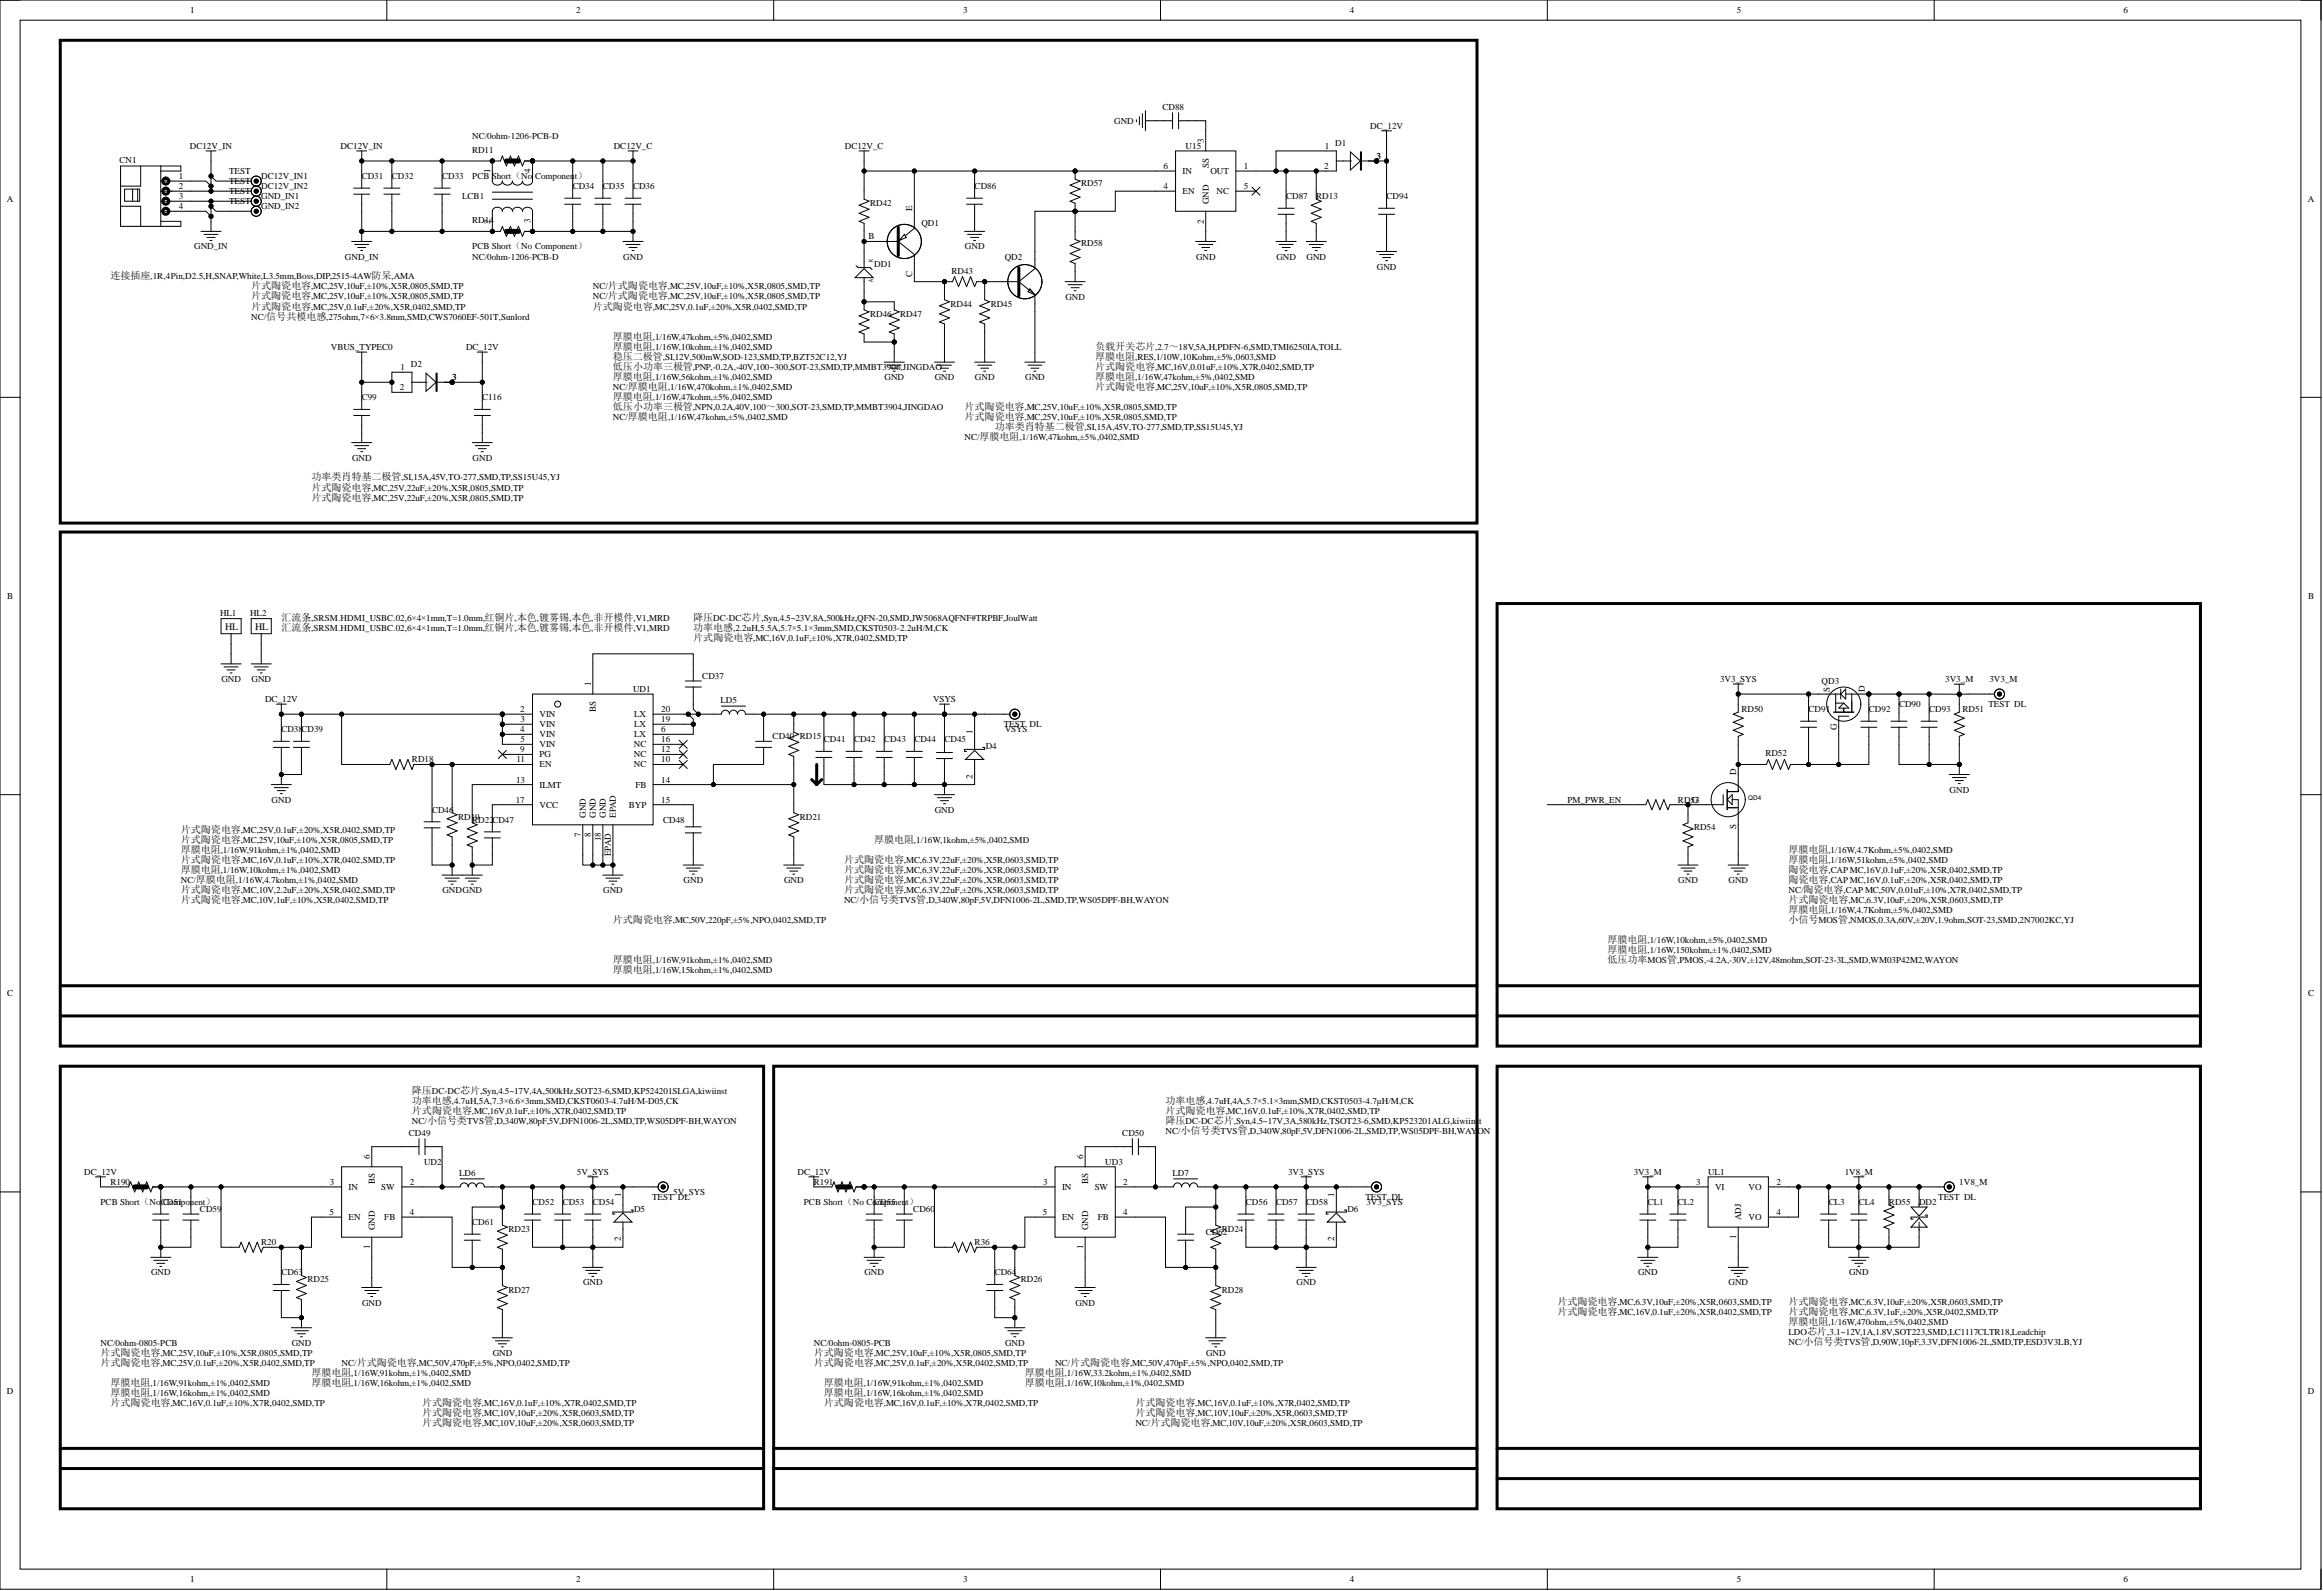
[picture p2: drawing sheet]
<svg xmlns="http://www.w3.org/2000/svg" width="586mm" height="401mm" viewBox="0 0 586 401" stroke-linecap="round" stroke-linejoin="round" font-family="sans-serif">
<defs><g id="words">
<g font-size="2.5">
<text x="27.9" y="70.5">连接插座,1R,4Pin,D2.5,H,SNAP,White,L3.5mm,Boss,DIP,2515-4AW防呆,AMA</text>
<text x="63.4" y="73">片式陶瓷电容,MC,25V,10uF,±10%,X5R,0805,SMD,TP</text>
<text x="63.4" y="75.6">片式陶瓷电容,MC,25V,10uF,±10%,X5R,0805,SMD,TP</text>
<text x="63.4" y="78.1">片式陶瓷电容,MC,25V,0.1uF,±20%,X5R,0402,SMD,TP</text>
<text x="149.6" y="78.1">片式陶瓷电容,MC,25V,0.1uF,±20%,X5R,0402,SMD,TP</text>
<text x="154.7" y="85.7">厚膜电阻,1/16W,47kohm,±5%,0402,SMD</text>
<text x="154.7" y="88.3">厚膜电阻,1/16W,10kohm,±1%,0402,SMD</text>
<text x="276.4" y="88.3">负载开关芯片,2.7～18V,5A,H,PDFN-6,SMD,TMI6250IA,TOLL</text>
<text x="154.7" y="93.3">低压小功率三极管,PNP,-0.2A,-40V,100~300,SOT-23,SMD,TP,MMBT3906,JINGDAO</text>
<text x="154.7" y="95.9">厚膜电阻,1/16W,56kohm,±1%,0402,SMD</text>
<text x="154.7" y="90.8">稳压二极管,SI,12V,500mW,SOD-123,SMD,TP,BZT52C12,YJ</text>
<text x="276.4" y="95.9">厚膜电阻,1/16W,47kohm,±5%,0402,SMD</text>
<text x="276.4" y="93.3">片式陶瓷电容,MC,16V,0.01uF,±10%,X7R,0402,SMD,TP</text>
<text x="276.4" y="90.8">厚膜电阻,RES,1/10W,10Kohm,±5%,0603,SMD</text>
<text x="154.7" y="100.9">厚膜电阻,1/16W,47kohm,±5%,0402,SMD</text>
<text x="276.4" y="98.4">片式陶瓷电容,MC,25V,10uF,±10%,X5R,0805,SMD,TP</text>
<text x="154.7" y="103.5">低压小功率三极管,NPN,0.2A,40V,100～300,SOT-23,SMD,TP,MMBT3904,JINGDAO</text>
<text x="243.5" y="103.5">片式陶瓷电容,MC,25V,10uF,±10%,X5R,0805,SMD,TP</text>
<text x="243.5" y="106">片式陶瓷电容,MC,25V,10uF,±10%,X5R,0805,SMD,TP</text>
<text x="251.1" y="108.6">功率类肖特基二极管,SI,15A,45V,TO-277,SMD,TP,SS15U45,YJ</text>
<text x="78.6" y="121.2">功率类肖特基二极管,SI,15A,45V,TO-277,SMD,TP,SS15U45,YJ</text>
<text x="78.6" y="123.8">片式陶瓷电容,MC,25V,22uF,±20%,X5R,0805,SMD,TP</text>
<text x="78.6" y="126.3">片式陶瓷电容,MC,25V,22uF,±20%,X5R,0805,SMD,TP</text>
<text x="56.8" y="158.8">HL</text>
<text x="64.4" y="158.8">HL</text>
<text x="71" y="159.3">汇流条,SRSM.HDMI_USBC.02,6×4×1mm,T=1.0mm,红铜片,本色,镀雾锡,本色,非开模件,V1,MRD</text>
<text x="71" y="156.8">汇流条,SRSM.HDMI_USBC.02,6×4×1mm,T=1.0mm,红铜片,本色,镀雾锡,本色,非开模件,V1,MRD</text>
<text x="175" y="161.9">片式陶瓷电容,MC,16V,0.1uF,±10%,X7R,0402,SMD,TP</text>
<text x="175" y="156.8">降压DC-DC芯片,Syn,4.5~23V,8A,500kHz,QFN-20,SMD,JW5068AQFNF#TRPBF,JoulWatt</text>
<text x="175" y="159.3">功率电感,2.2uH,5.5A,5.7×5.1×3mm,SMD,CKST0503-2.2uH/M,CK</text>
<text x="45.6" y="215.2">厚膜电阻,1/16W,91kohm,±1%,0402,SMD</text>
<text x="45.6" y="212.6">片式陶瓷电容,MC,25V,10uF,±10%,X5R,0805,SMD,TP</text>
<text x="45.6" y="210.1">片式陶瓷电容,MC,25V,0.1uF,±20%,X5R,0402,SMD,TP</text>
<text x="220.6" y="212.6">厚膜电阻,1/16W,1kohm,±5%,0402,SMD</text>
<text x="451.4" y="215.2">厚膜电阻,1/16W,4.7Kohm,±5%,0402,SMD</text>
<text x="45.6" y="220.2">厚膜电阻,1/16W,10kohm,±1%,0402,SMD</text>
<text x="45.6" y="217.7">片式陶瓷电容,MC,16V,0.1uF,±10%,X7R,0402,SMD,TP</text>
<text x="213" y="220.2">片式陶瓷电容,MC,6.3V,22uF,±20%,X5R,0603,SMD,TP</text>
<text x="213" y="217.7">片式陶瓷电容,MC,6.3V,22uF,±20%,X5R,0603,SMD,TP</text>
<text x="451.4" y="217.7">厚膜电阻,1/16W,51kohm,±5%,0402,SMD</text>
<text x="451.4" y="220.2">陶瓷电容,CAP MC,16V,0.1uF,±20%,X5R,0402,SMD,TP</text>
<text x="45.6" y="227.8">片式陶瓷电容,MC,10V,1uF,±10%,X5R,0402,SMD,TP</text>
<text x="45.6" y="225.3">片式陶瓷电容,MC,10V,2.2uF,±20%,X5R,0402,SMD,TP</text>
<text x="213" y="222.8">片式陶瓷电容,MC,6.3V,22uF,±20%,X5R,0603,SMD,TP</text>
<text x="213" y="225.3">片式陶瓷电容,MC,6.3V,22uF,±20%,X5R,0603,SMD,TP</text>
<text x="451.4" y="222.8">陶瓷电容,CAP MC,16V,0.1uF,±20%,X5R,0402,SMD,TP</text>
<text x="451.4" y="227.8">片式陶瓷电容,MC,6.3V,10uF,±20%,X5R,0603,SMD,TP</text>
<text x="154.7" y="232.9">片式陶瓷电容,MC,50V,220pF,±5%,NPO,0402,SMD,TP</text>
<text x="451.4" y="233">小信号MOS管,NMOS,0.3A,60V,±20V,1.9ohm,SOT-23,SMD,2N7002KC,YJ</text>
<text x="451.4" y="230.4">厚膜电阻,1/16W,4.7Kohm,±5%,0402,SMD</text>
<text x="405.8" y="238">厚膜电阻,1/16W,10kohm,±5%,0402,SMD</text>
<text x="154.7" y="245.6">厚膜电阻,1/16W,15kohm,±1%,0402,SMD</text>
<text x="154.7" y="243.1">厚膜电阻,1/16W,91kohm,±1%,0402,SMD</text>
<text x="405.8" y="240.5">厚膜电阻,1/16W,150kohm,±1%,0402,SMD</text>
<text x="405.8" y="243.1">低压功率MOS管,PMOS,-4.2A,-30V,±12V,48mohm,SOT-23-3L,SMD,WM03P42M2,WAYON</text>
<text x="104" y="281.1">片式陶瓷电容,MC,16V,0.1uF,±10%,X7R,0402,SMD,TP</text>
<text x="104" y="278.6">功率电感,4.7uH,5A,7.3×6.6×3mm,SMD,CKST0603-4.7uH/M-D05,CK</text>
<text x="104" y="276.1">降压DC-DC芯片,Syn,4.5~17V,4A,500kHz,SOT23-6,SMD,KP524201SLGA,kiwiinst</text>
<text x="294.2" y="281.1">片式陶瓷电容,MC,16V,0.1uF,±10%,X7R,0402,SMD,TP</text>
<text x="294.2" y="278.6">功率电感,4.7uH,4A,5.7×5.1×3mm,SMD,CKST0503-4.7μH/M,CK</text>
<text x="294.2" y="283.7">降压DC-DC芯片,Syn,4.5~17V,3A,580kHz,TSOT23-6,SMD,KP523201ALG,kiwiinst</text>
<text x="393.1" y="329.4">片式陶瓷电容,MC,6.3V,10uF,±20%,X5R,0603,SMD,TP</text>
<text x="451.4" y="329.4">片式陶瓷电容,MC,6.3V,10uF,±20%,X5R,0603,SMD,TP</text>
<text x="393.1" y="331.9">片式陶瓷电容,MC,16V,0.1uF,±20%,X5R,0402,SMD,TP</text>
<text x="451.4" y="331.9">片式陶瓷电容,MC,6.3V,1uF,±20%,X5R,0402,SMD,TP</text>
<text x="451.4" y="334.4">厚膜电阻,1/16W,470ohm,±5%,0402,SMD</text>
<text x="25.4" y="342.1">片式陶瓷电容,MC,25V,10uF,±10%,X5R,0805,SMD,TP</text>
<text x="25.4" y="344.6">片式陶瓷电容,MC,25V,0.1uF,±20%,X5R,0402,SMD,TP</text>
<text x="78.6" y="347.1">厚膜电阻,1/16W,91kohm,±1%,0402,SMD</text>
<text x="205.4" y="342.1">片式陶瓷电容,MC,25V,10uF,±10%,X5R,0805,SMD,TP</text>
<text x="205.4" y="344.6">片式陶瓷电容,MC,25V,0.1uF,±20%,X5R,0402,SMD,TP</text>
<text x="258.7" y="347.1">厚膜电阻,1/16W,33.2kohm,±1%,0402,SMD</text>
<text x="27.9" y="352.2">厚膜电阻,1/16W,16kohm,±1%,0402,SMD</text>
<text x="27.9" y="349.7">厚膜电阻,1/16W,91kohm,±1%,0402,SMD</text>
<text x="78.6" y="349.7">厚膜电阻,1/16W,16kohm,±1%,0402,SMD</text>
<text x="208" y="352.2">厚膜电阻,1/16W,16kohm,±1%,0402,SMD</text>
<text x="208" y="349.7">厚膜电阻,1/16W,91kohm,±1%,0402,SMD</text>
<text x="258.7" y="349.7">厚膜电阻,1/16W,10kohm,±1%,0402,SMD</text>
<text x="27.9" y="354.7">片式陶瓷电容,MC,16V,0.1uF,±10%,X7R,0402,SMD,TP</text>
<text x="106.5" y="357.3">片式陶瓷电容,MC,10V,10uF,±20%,X5R,0603,SMD,TP</text>
<text x="106.5" y="354.7">片式陶瓷电容,MC,16V,0.1uF,±10%,X7R,0402,SMD,TP</text>
<text x="106.5" y="359.8">片式陶瓷电容,MC,10V,10uF,±20%,X5R,0603,SMD,TP</text>
<text x="208" y="354.7">片式陶瓷电容,MC,16V,0.1uF,±10%,X7R,0402,SMD,TP</text>
<text x="286.6" y="357.3">片式陶瓷电容,MC,10V,10uF,±20%,X5R,0603,SMD,TP</text>
<text x="286.6" y="354.7">片式陶瓷电容,MC,16V,0.1uF,±10%,X7R,0402,SMD,TP</text>
</g>
<g font-size="2.3">
<text x="48" y="3.3">1</text>
<text x="145.4" y="3.3">2</text>
<text x="243.1" y="3.3">3</text>
<text x="340.7" y="3.3">4</text>
<text x="438.3" y="3.3">5</text>
<text x="535.9" y="3.3">6</text>
<text x="293.4" y="27.7">CD88</text>
<text x="119.2" y="35">NC/0ohm-1206-PCB-D</text>
<text x="281.2" y="31.2">GND</text>
<text x="345.9" y="32.5">DC_12V</text>
<text x="30.2" y="41.1">CN1</text>
<text x="47.9" y="37.6">DC12V_IN</text>
<text x="86" y="37.6">DC12V_IN</text>
<text x="119.2" y="38.6">RD11</text>
<text x="154.9" y="37.6">DC12V_C</text>
<text x="213.2" y="37.6">DC12V_C</text>
<text x="299.2" y="37.6">U15</text>
<text x="303.8" y="36.1" transform="rotate(-90 303.8 36.1)">3</text>
<text x="334.4" y="37.6">1</text>
<text x="337" y="36.8">D1</text>
<text x="347.4" y="40.1">3</text>
<text x="45.1" y="45.2">1</text>
<text x="45.1" y="47.7">2</text>
<text x="57.8" y="46.5">TEST</text>
<text x="57.8" y="43.9">TEST</text>
<text x="65.9" y="47.7">DC12V_IN2</text>
<text x="65.9" y="45.2">DC12V_IN1</text>
<text x="91.3" y="45.2">CD31</text>
<text x="98.9" y="45.2">CD32</text>
<text x="111.6" y="45.2">CD33</text>
<text x="119.2" y="45.1">PCB Short（No</text>
<text x="123.8" y="43.7" transform="rotate(-90 123.8 43.7)">1</text>
<text x="133.9" y="43.7" transform="rotate(-90 133.9 43.7)">4</text>
<text x="135.1" y="45.1">Component）</text>
<text x="144.6" y="47.7">CD34</text>
<text x="152.2" y="47.7">CD35</text>
<text x="159.8" y="47.7">CD36</text>
<text x="246" y="47.7">CD86</text>
<text x="272.9" y="47">RD57</text>
<text x="293.6" y="42.7">6</text>
<text x="293.6" y="47.7">4</text>
<text x="298.5" y="43.9">IN</text>
<text x="305.1" y="42.3" transform="rotate(-90 305.1 42.3)">SS</text>
<text x="305.5" y="43.9">OUT</text>
<text x="314" y="42.7">1</text>
<text x="314" y="47.7">5</text>
<text x="334.2" y="42.7">2</text>
<text x="1.7" y="50.9">A</text>
<text x="45.1" y="50.3">3</text>
<text x="45.1" y="52.8">4</text>
<text x="57.8" y="49">TEST</text>
<text x="57.8" y="51.5">TEST</text>
<text x="65.9" y="50.3">GND_IN1</text>
<text x="65.9" y="52.8">GND_IN2</text>
<text x="116.7" y="50.3">LCB1</text>
<text x="219.6" y="52">RD42</text>
<text x="230.3" y="53.3" transform="rotate(-90 230.3 53.3)">E</text>
<text x="298.5" y="49">EN</text>
<text x="305.1" y="51.5" transform="rotate(-90 305.1 51.5)">GND</text>
<text x="307.1" y="49">NC</text>
<text x="324.6" y="50.3">CD87</text>
<text x="332.2" y="50.3">RD13</text>
<text x="350" y="50.3">CD94</text>
<text x="582.5" y="50.9">A</text>
<text x="119.2" y="56.4">RD14</text>
<text x="123.8" y="56.4" transform="rotate(-90 123.8 56.4)">2</text>
<text x="133.9" y="56.3" transform="rotate(-90 133.9 56.3)">3</text>
<text x="232.5" y="57.1">QD1</text>
<text x="303.8" y="56.4" transform="rotate(-90 303.8 56.4)">2</text>
<text x="49" y="63">GND_IN</text>
<text x="87.1" y="65.5">GND_IN</text>
<text x="119.2" y="62.9">PCB Short（No Component）</text>
<text x="119.2" y="65.5">NC/0ohm-1206-PCB-D</text>
<text x="157.3" y="65.5">GND</text>
<text x="219.2" y="60.4">B</text>
<text x="243.5" y="63">GND</text>
<text x="253.6" y="65.5">QD2</text>
<text x="272.9" y="62.2">RD58</text>
<text x="301.9" y="65.5">GND</text>
<text x="322.2" y="65.5">GND</text>
<text x="329.8" y="65.5">GND</text>
<text x="220.6" y="67.3">DD1</text>
<text x="230.3" y="70" transform="rotate(-90 230.3 70)">C</text>
<text x="240.2" y="69">RD43</text>
<text x="347.5" y="68">GND</text>
<text x="149.6" y="75.6">NC/片式陶瓷电容,MC,25V,10uF,±10%,X5R,0805,SMD,TP</text>
<text x="149.6" y="73">NC/片式陶瓷电容,MC,25V,10uF,±10%,X5R,0805,SMD,TP</text>
<text x="239.9" y="77.4">RD44</text>
<text x="250" y="77.4">RD45</text>
<text x="268.9" y="75.6">GND</text>
<text x="63.4" y="80.6">NC/信号共模电感,275ohm,7×6×3.8mm,SMD,CWS7060EF-501T,Sunlord</text>
<text x="219.6" y="80">RD46</text>
<text x="227.2" y="80">RD47</text>
<text x="83.5" y="88.3">VBUS_TYPEC0</text>
<text x="117.6" y="88.3">DC_12V</text>
<text x="101.1" y="93.4">1</text>
<text x="103.7" y="92.7">D2</text>
<text x="114.1" y="96">3</text>
<text x="223.3" y="96">GND</text>
<text x="235.9" y="96">GND</text>
<text x="246.1" y="96">GND</text>
<text x="258.8" y="96">GND</text>
<text x="91.3" y="101">C99</text>
<text x="100.9" y="98.5">2</text>
<text x="121.7" y="101">C116</text>
<text x="154.7" y="98.4">NC/厚膜电阻,1/16W,470kohm,±1%,0402,SMD</text>
<text x="154.7" y="106">NC/厚膜电阻,1/16W,47kohm,±5%,0402,SMD</text>
<text x="243.5" y="111.1">NC/厚膜电阻,1/16W,47kohm,±5%,0402,SMD</text>
<text x="88.8" y="116.3">GND</text>
<text x="119.3" y="116.3">GND</text>
<text x="1.8" y="151.2">B</text>
<text x="55.5" y="155.3">HL1</text>
<text x="63.1" y="155.3">HL2</text>
<text x="582.6" y="151.2">B</text>
<text x="55.9" y="172.1">GND</text>
<text x="63.5" y="172.1">GND</text>
<text x="149.1" y="173.1" transform="rotate(-90 149.1 173.1)">1</text>
<text x="177.3" y="171.3">CD37</text>
<text x="434.2" y="172.1">3V3_SYS</text>
<text x="459.8" y="172.6">QD3</text>
<text x="491" y="172.1">3V3_M</text>
<text x="502.1" y="172.1">3V3_M</text>
<text x="66.9" y="177.2">DC_12V</text>
<text x="131.3" y="179.7">2</text>
<text x="150.4" y="179.6" transform="rotate(-90 150.4 179.6)">BS</text>
<text x="159.8" y="174.6">UD1</text>
<text x="166.9" y="179.7">20</text>
<text x="181.8" y="177.4">LD5</text>
<text x="235.5" y="177.2">VSYS</text>
<text x="439.5" y="179.6">RD50</text>
<text x="456.5" y="179.7">CD91</text>
<text x="461.8" y="174.6" transform="rotate(-90 461.8 174.6)">S</text>
<text x="470.7" y="174.6" transform="rotate(-90 470.7 174.6)">D</text>
<text x="471.7" y="179.7">CD92</text>
<text x="479.3" y="178.4">CD90</text>
<text x="486.9" y="179.7">CD93</text>
<text x="495.3" y="179.6">RD51</text>
<text x="501.9" y="178.4">TEST DL</text>
<text x="71" y="184.8">CD38CD39</text>
<text x="131.3" y="184.8">4</text>
<text x="131.4" y="182.2">3</text>
<text x="136.2" y="181">VIN</text>
<text x="136.2" y="183.5">VIN</text>
<text x="160" y="181">LX</text>
<text x="160" y="183.5">LX</text>
<text x="166.9" y="182.2">19</text>
<text x="166.9" y="184.8">6</text>
<text x="245.5" y="185.3" transform="rotate(-90 245.5 185.3)">1</text>
<text x="253.3" y="183.5">TEST DL</text>
<text x="253.6" y="184.8">VSYS</text>
<text x="463.6" y="184.3" transform="rotate(-90 463.6 184.3)">G</text>
<text x="131.3" y="189.9">9</text>
<text x="131.4" y="187.3">5</text>
<text x="136.2" y="191.1">PG</text>
<text x="136.2" y="186">VIN</text>
<text x="136.2" y="188.6">VIN</text>
<text x="160" y="188.6">NC</text>
<text x="160" y="191.1">NC</text>
<text x="160" y="186">LX</text>
<text x="166.9" y="187.3">16</text>
<text x="166.9" y="189.9">12</text>
<text x="195" y="186.6">CD40 RD15</text>
<text x="208" y="187.3">CD41</text>
<text x="215.6" y="187.3">CD42</text>
<text x="223.2" y="187.3">CD43</text>
<text x="230.8" y="187.3">CD44</text>
<text x="238.4" y="187.3">CD45</text>
<text x="248.8" y="189.1">D4</text>
<text x="445.6" y="190.9">RD52</text>
<text x="104" y="192.4">RD18</text>
<text x="130.3" y="197.5">13</text>
<text x="130.3" y="192.4">11</text>
<text x="136.2" y="193.7">EN</text>
<text x="160" y="193.7">NC</text>
<text x="166.9" y="197.5">14</text>
<text x="166.9" y="192.4">10</text>
<text x="245.5" y="196.5" transform="rotate(-90 245.5 196.5)">2</text>
<text x="438.2" y="195.4" transform="rotate(-90 438.2 195.4)">D</text>
<text x="68.6" y="202.5">GND</text>
<text x="130.2" y="202.5">17</text>
<text x="136.2" y="203.8">VCC</text>
<text x="136.2" y="198.7">ILMT</text>
<text x="158.7" y="203.8">BYP</text>
<text x="160.4" y="198.7">FB</text>
<text x="166.9" y="202.5">15</text>
<text x="395.6" y="202.5">PM_PWR_EN</text>
<text x="423.5" y="202.5">RD53</text>
<text x="427" y="202.5">G</text>
<text x="492.1" y="200">GND</text>
<text x="109" y="205.1">CD46</text>
<text x="115.6" y="206.9">RD19</text>
<text x="119.2" y="207.6">RD22CD47</text>
<text x="147.8" y="206.4" transform="rotate(-90 147.8 206.4)">GND</text>
<text x="150.4" y="206.4" transform="rotate(-90 150.4 206.4)">GND</text>
<text x="152.9" y="206.4" transform="rotate(-90 152.9 206.4)">GND</text>
<text x="155.5" y="206.4" transform="rotate(-90 155.5 206.4)">EPAD</text>
<text x="167.4" y="207.6">CD48</text>
<text x="201.9" y="206.9">RD21</text>
<text x="235.9" y="205.1">GND</text>
<text x="427.6" y="209.4">RD54</text>
<text x="438.2" y="209.3" transform="rotate(-90 438.2 209.3)">S</text>
<text x="146.6" y="211.2" transform="rotate(-90 146.6 211.2)">7</text>
<text x="149.1" y="211.2" transform="rotate(-90 149.1 211.2)">8</text>
<text x="151.7" y="212.3" transform="rotate(-90 151.7 212.3)">18</text>
<text x="154.2" y="216" transform="rotate(-90 154.2 216)">EPAD</text>
<text x="45.6" y="222.8">NC/厚膜电阻,1/16W,4.7kohm,±1%,0402,SMD</text>
<text x="111.7" y="225.4">GNDGND</text>
<text x="152.2" y="225.4">GND</text>
<text x="172.5" y="222.8">GND</text>
<text x="197.9" y="222.8">GND</text>
<text x="213" y="227.8">NC/小信号类TVS管,D,340W,80pF,5V,DFN1006-2L,SMD,TP,WS05DPF-BH,WAYON</text>
<text x="423.6" y="222.8">GND</text>
<text x="436.3" y="222.8">GND</text>
<text x="451.4" y="225.3">NC/陶瓷电容,CAP MC,50V,0.01uF,±10%,X7R,0402,SMD,TP</text>
<text x="1.8" y="251.4">C</text>
<text x="582.6" y="251.4">C</text>
<text x="103.2" y="286.6">CD49</text>
<text x="104" y="283.7">NC/小信号类TVS管,D,340W,80pF,5V,DFN1006-2L,SMD,TP,WS05DPF-BH,WAYON</text>
<text x="283.3" y="286.6">CD50</text>
<text x="294.2" y="286.2">NC/小信号类TVS管,D,340W,80pF,5V,DFN1006-2L,SMD,TP,WS05DPF-BH,WAYON</text>
<text x="93.3" y="292.4" transform="rotate(-90 93.3 292.4)">6</text>
<text x="107" y="293.9">UD2</text>
<text x="273.4" y="292.4" transform="rotate(-90 273.4 292.4)">6</text>
<text x="279" y="293.9">UD3</text>
<text x="21.3" y="296.5">DC_12V</text>
<text x="27.9" y="299">R190</text>
<text x="83.2" y="299">3</text>
<text x="94.6" y="298.9" transform="rotate(-90 94.6 298.9)">BS</text>
<text x="103.5" y="299">2</text>
<text x="115.9" y="296.7">LD6</text>
<text x="145.6" y="296.5">5V_SYS</text>
<text x="201.3" y="296.5">DC_12V</text>
<text x="205.4" y="299">R191</text>
<text x="263.3" y="299">3</text>
<text x="274.6" y="298.9" transform="rotate(-90 274.6 298.9)">BS</text>
<text x="283.5" y="299">2</text>
<text x="295.9" y="296.7">LD7</text>
<text x="325.1" y="296.5">3V3_SYS</text>
<text x="412.4" y="296.5">3V3_M</text>
<text x="428.1" y="299">3</text>
<text x="431.1" y="296.5">UL1</text>
<text x="448.4" y="299">2</text>
<text x="465.6" y="296.5">1V8_M</text>
<text x="494.5" y="299">1V8_M</text>
<text x="25.4" y="304">PCB Short（No</text>
<text x="40.6" y="304.1">CD51</text>
<text x="41.2" y="304">Component）</text>
<text x="50.5" y="305.8">CD59</text>
<text x="88" y="300.3">IN</text>
<text x="96.2" y="300.3">SW</text>
<text x="134.4" y="304.1">CD52</text>
<text x="142" y="304.1">CD53</text>
<text x="149.6" y="304.1">CD54</text>
<text x="156.7" y="302" transform="rotate(-90 156.7 302)">1</text>
<text x="160" y="305.8">D5</text>
<text x="164.6" y="302.8">TEST DL</text>
<text x="169.9" y="301.5">5V_SYS</text>
<text x="202.9" y="304">PCB Short（No Component）</text>
<text x="220.6" y="304.1">CD55</text>
<text x="230.5" y="305.8">CD60</text>
<text x="268.1" y="300.3">IN</text>
<text x="276.3" y="300.3">SW</text>
<text x="314.5" y="304.1">CD56</text>
<text x="322.1" y="304.1">CD57</text>
<text x="329.7" y="304.1">CD58</text>
<text x="336.8" y="302" transform="rotate(-90 336.8 302)">1</text>
<text x="340.1" y="305.8">D6</text>
<text x="344.6" y="302.8">TEST DL</text>
<text x="344.9" y="304.1">3V3_SYS</text>
<text x="415.9" y="304.1">CL1</text>
<text x="423.5" y="304.1">CL2</text>
<text x="432.9" y="300.3">VI</text>
<text x="441.3" y="300.3">VO</text>
<text x="461.5" y="304.1">CL3</text>
<text x="469.2" y="304.1">CL4</text>
<text x="476.8" y="304.1">RD55</text>
<text x="484.4" y="304.1">DD2</text>
<text x="489.2" y="302.8">TEST DL</text>
<text x="83.2" y="306.6">5</text>
<text x="88" y="307.9">EN</text>
<text x="94.6" y="310.4" transform="rotate(-90 94.6 310.4)">GND</text>
<text x="97" y="307.9">FB</text>
<text x="103.5" y="306.6">4</text>
<text x="119.2" y="309.1">CD61</text>
<text x="128.3" y="310.9">RD23</text>
<text x="263.2" y="306.6">5</text>
<text x="268.1" y="307.9">EN</text>
<text x="274.6" y="310.4" transform="rotate(-90 274.6 310.4)">GND</text>
<text x="277.1" y="307.9">FB</text>
<text x="283.5" y="306.6">4</text>
<text x="304.3" y="311.7">CD62</text>
<text x="308.4" y="310.9">RD24</text>
<text x="439.5" y="307.9" transform="rotate(-90 439.5 307.9)">ADJ</text>
<text x="441.3" y="307.9">VO</text>
<text x="448.4" y="306.6">4</text>
<text x="65.9" y="314.2">R20</text>
<text x="93.3" y="315.1" transform="rotate(-90 93.3 315.1)">1</text>
<text x="156.7" y="313.2" transform="rotate(-90 156.7 313.2)">2</text>
<text x="246" y="314.2">R36</text>
<text x="273.4" y="315.1" transform="rotate(-90 273.4 315.1)">1</text>
<text x="336.8" y="313.2" transform="rotate(-90 336.8 313.2)">2</text>
<text x="438.2" y="312.5" transform="rotate(-90 438.2 312.5)">1</text>
<text x="38.1" y="321.8">GND</text>
<text x="71" y="321.8">CD63</text>
<text x="77.6" y="323.6">RD25</text>
<text x="218.2" y="321.8">GND</text>
<text x="251.1" y="321.8">CD64</text>
<text x="257.7" y="323.6">RD26</text>
<text x="413.5" y="321.8">GND</text>
<text x="466.7" y="321.8">GND</text>
<text x="91.4" y="329.4">GND</text>
<text x="128.3" y="326.1">RD27</text>
<text x="147.2" y="324.4">GND</text>
<text x="271.4" y="329.4">GND</text>
<text x="308.4" y="326.1">RD28</text>
<text x="327.2" y="324.4">GND</text>
<text x="436.3" y="324.4">GND</text>
<text x="25.4" y="339.6">NC/0ohm-0805-PCB</text>
<text x="73.6" y="339.6">GND</text>
<text x="205.4" y="339.6">NC/0ohm-0805-PCB</text>
<text x="253.7" y="339.6">GND</text>
<text x="451.4" y="337">LDO芯片,3.1~12V,1A,1.8V,SOT223,SMD,LC1117CLTR18,Leadchip</text>
<text x="451.4" y="339.5">NC/小信号类TVS管,D,90W,10pF,3.3V,DFN1006-2L,SMD,TP,ESD3V3LB,YJ</text>
<text x="86.2" y="344.6">NC/片式陶瓷电容,MC,50V,470pF,±5%,NPO,0402,SMD,TP</text>
<text x="124.3" y="342.1">GND</text>
<text x="266.3" y="344.6">NC/片式陶瓷电容,MC,50V,470pF,±5%,NPO,0402,SMD,TP</text>
<text x="304.4" y="342.1">GND</text>
<text x="1.7" y="351.7">D</text>
<text x="582.5" y="351.7">D</text>
<text x="286.6" y="359.8">NC/片式陶瓷电容,MC,10V,10uF,±20%,X5R,0603,SMD,TP</text>
<text x="48" y="399.2">1</text>
<text x="145.4" y="399.2">2</text>
<text x="243.1" y="399.2">3</text>
<text x="340.7" y="399.2">4</text>
<text x="438.3" y="399.2">5</text>
<text x="535.9" y="399.2">6</text>
</g>
<text font-size="1.6" x="441.3" y="202">QD4</text>
</g></defs>
<g fill="none" stroke="#000" stroke-width=".25">
<path d="M0 0h585.8v401h-585.8zM0 0h5.1M5.1 5.1h575.6v390.8h-575.6zM97.6 0v5.1M195.3 0v5.1M292.9 0v5.1M390.5 0v5.1M488.2 0v5.1M580.7 0h5.1v5.1M0 100.3h5.1M580.7 100.3h5.1M173 173.4h4"/>
<path d="M173 171.8h4M175 167.5v4.3M175 173.4v4.3M68.5 198h5M69.2 198.7h3.6M70 199.5h2M71 195.4v2.6M125.8 189.3l2 2.1M127.8 189.3l-2 2.1M190.7 188.6h4.1M190.7 187.1h4.1M192.7 182.7v4.4"/>
<path d="M192.7 188.6v4.3M0 200.5h5.1M70.8 200.3h.5M119.2 205.6v2l1.3 .5-2.6 1 2.6 1.1-2.6 1 2.6 1-2.6 1 1.3 .5v2M119.2 218.3v2.5M122.2 209.9h4.1M122.2 211.4h4.1M124.3 205.6v4.3M124.3 211.4v4.3M154.7 218.3v2.5M172.4 218.3h5.1M173 208.6h4"/>
<path d="M173 210.2h4M173.2 219h3.6M174 219.8h2M175 204.3v4.3M175 210.2v4.3M175 215.7v2.6M197.8 218.3h5.1M198.6 219h3.5M199.3 219.8h2.1M200.3 203.1v2l1.3 .5-2.5 1 2.5 1-2.5 1 2.5 1.1-2.5 1 1.2 .5v2M200.3 215.7v2.6M580.7 200.5h5.1"/>
<path d="M116.7 220.8h5M117.4 221.6h3.6M118.2 222.3h2M118.9 223.1h.5M152.2 220.8h5M152.9 221.6h3.6M153.7 222.3h2M154.4 223.1h.5M174.7 220.6h.5M200.1 220.6h.5M0 300.8h5.1M580.7 300.8h5.1"/>
<path d="M97.6 395.9v5.1M195.3 395.9v5.1M292.9 395.9v5.1M390.5 395.9v5.1M488.2 395.9v5.1M585.8 395.9v5.1"/>
<circle cx="71" cy="195.4" r=".51"/>
<circle cx="126.8" cy="185.3" r=".51"/>
<circle cx="126.8" cy="180.2" r=".51"/>
<circle cx="126.8" cy="182.8" r=".51"/>
<circle cx="119.2" cy="218.3" r=".51"/>
<circle cx="154.7" cy="218.3" r=".51"/>
</g>
<path d="M15.2 134.3h357.6v129.7h-357.6zM15.2 256.4h357.6M15.2 248.7h357.6" fill="none" stroke="#000" stroke-width=".76"/>
<g fill="#000">
<circle cx="71" cy="195.4" r=".51"/>
<circle cx="126.8" cy="185.3" r=".51"/>
<circle cx="126.8" cy="180.2" r=".51"/>
<circle cx="126.8" cy="182.8" r=".51"/>
<circle cx="119.2" cy="218.3" r=".51"/>
<circle cx="154.7" cy="218.3" r=".51"/>
</g>
<path d="M134.4 175.1h30.4v33h-30.4z" fill-rule="evenodd" fill="#fff"/>
<g fill="none" stroke="#000" stroke-width=".25">
<path d="M55.8 156.1h5.1v3.8h-5.1zM58.3 159.9v2.5M63.4 156.1h5.1v3.8h-5.1zM65.9 159.9v2.5M55.8 167.5h5.1M56.6 168.3h3.5M57.3 169h2M58.1 169.8h.5M58.3 165v2.5M63.4 167.5h5.1M64.2 168.3h3.5M64.9 169h2.1"/>
<path d="M65.7 169.8h.5M65.9 165v2.5M134.4 175.1h30.4v33h-30.4zM149.6 167.5v7.6M237.1 177.7h2.6M238.4 177.7v2.5M69 187.1h4M69 188.6h4M71 182.7v4.4M71 188.6v4.3M74.1 187.1h4M74.1 188.6h4"/>
<path d="M76.1 182.7v4.4M76.1 188.6v4.3M96.4 192.9h2l.5-1.3 1 2.6 1-2.6 1 2.6 1.1-2.6 1 2.6 .5-1.3h2M126.8 180.2h7.6M126.8 192.9h7.6M126.8 190.4h7.6M126.8 198h7.6M126.8 187.8h7.6M126.8 182.7h7.6M126.8 185.3h7.6M164.8 180.2h7.6M164.8 192.9h7.6"/>
<path d="M164.8 190.4h7.6M164.8 198h7.6M164.8 187.8h7.6M164.8 182.7h7.6M164.8 185.3h7.6M171.4 186.8l2.1 2M171.4 189.3l2.1 2.1M171.4 191.9l2.1 2M173.5 186.8l-2.1 2M173.5 189.3l-2.1 2.1M173.5 191.9l-2.1 2M200.3 182.7v2.1l1.3 .5-2.5 1 2.5 1-2.5 1 2.5 1-2.5 1.1 1.2 .5v2"/>
<path d="M205.9 191.1h4.1M205.9 189.6h4.1M208 185.3v4.3M208 191.1v4.3M213.5 191.1h4.1M213.5 189.6h4.1M215.6 185.3v4.3M215.6 191.1v4.3M221.1 191.1h4.1M221.1 189.6h4.1M223.2 185.3v4.3M223.2 191.1v4.3"/>
<path d="M228.7 191.1h4.1M228.7 189.6h4.1M230.8 185.3v4.3M230.8 191.1v4.3M236.4 189.9h4M236.4 191.4h4M238.4 185.6v4.3M238.4 191.4v4.3M238.4 198v2.5M246 185.3v2M246 193.4v2M248 188.6h.5v.5h-5v.5h.5"/>
<path d="M248.5 180.2h6.4M107 208.9h4.1M107 207.4h4.1M109 203.1v4.3M109 208.9v4.3M114.1 203.1v2l1.3 .5-2.5 1 2.5 1-2.5 1 2.5 1.1-2.5 1 1.2 .5v2M114.1 218.3v2.5M126.8 203.1h7.6M147.1 208.1v7.6M149.6 208.1v7.6M152.2 208.1v7.6M154.7 208.1v7.6"/>
<path d="M164.8 203.1h7.6M235.8 200.5h5.1M236.6 201.3h3.6M237.4 202h2M238.1 202.8h.5M111.6 220.8h5.1M112.3 221.6h3.6M113.1 222.3h2M113.9 223.1h.5"/>
<circle cx="140.7" cy="177.7" r=".76"/>
<circle cx="126.8" cy="185.3" r=".51"/>
<circle cx="126.8" cy="180.2" r=".51"/>
<circle cx="126.8" cy="182.8" r=".51"/>
<circle cx="238.4" cy="180.2" r=".51"/>
<circle cx="238.4" cy="198" r=".51"/>
<circle cx="256.1" cy="180.2" r="1.27"/>
<circle cx="114.1" cy="218.3" r=".51"/>
</g>
<g fill="#000">
<circle cx="126.8" cy="185.3" r=".51"/>
<circle cx="126.8" cy="180.2" r=".51"/>
<circle cx="126.8" cy="182.8" r=".51"/>
<circle cx="238.4" cy="180.2" r=".51"/>
<circle cx="238.4" cy="198" r=".51"/>
<circle cx="114.1" cy="218.3" r=".51"/>
</g>
<g fill="none" stroke="#000" stroke-width=".76">
<path d="M204.9 196.7l1.2 1.3M206.1 192.9v5.1M207.4 196.7l-1.3 1.3"/>
<circle cx="256.1" cy="180.2" r=".25"/>
<circle cx="256.1" cy="180.2" r=".26"/>
</g>
<path d="M246 189.3l2.3 2.3h-4.6z" fill="#fff"/>
<g fill="none" stroke="#000" stroke-width=".25">
<path d="M246 189.3l2.3 2.3h-4.6zM246 187.3v1.8M246 191.6v1.8M101.4 289.3h4.4M105.8 287.3v4.1M107.3 289.3h4.3M107.3 287.3v4.1M114.1 299.5h2a1.01 1.01 0 0 1 1.1-1 1.01 1.01 0 0 1 1 1 1.01 1.01 0 0 1 1-1 1.01 1.01 0 0 1 1 1 1.01 1.01 0 0 1 1-1 1.01 1.01 0 0 1 1 1h2.1M116.1 297.5h6.1M148.4 297h2.5M149.6 297v2.5M159.8 299.5h6.3"/>
<path d="M38 317.3h5.1M38.8 318h3.6M39.6 318.8h2M40.3 319.5h.5M40.6 314.7v2.6M46.2 306.3h4M46.2 307.9h4M48.2 302v4.3M48.2 307.9v4.3M58.3 314.7h2.1l.5-1.2 1 2.5 1-2.5 1 2.5 1-2.5 1 2.5 .5-1.3h2.1M71 319.8v4.3M76.1 319.8v2l1.2 .5-2.5 1.1 2.5 1-2.5 1 2.5 1-2.5 1 1.3 .5v2.1"/>
<path d="M117.2 312.9h4M117.2 311.4h4M119.2 307.1v4.3M119.2 312.9v4.4M126.8 307.1v2l1.3 .5-2.6 1.1 2.6 1-2.6 1 2.6 1-2.6 1 1.3 .5v2.1M132.4 306.3h4M132.4 307.9h4M134.4 302v4.3M134.4 307.9v4.3M140 306.3h4M140 307.9h4M142 302v4.3"/>
<path d="M142 307.9v4.3M147.1 319.8h5.1M147.6 306.3h4.1M147.6 307.9h4.1M149.6 302v4.3M149.6 307.9v4.3M149.6 317.3v2.5M157.2 302v2.1M157.2 310.2v2M159.3 305.3h.5v.5h-5.1v.5h.5M69 325.6h4M69 324.1h4"/>
<path d="M71 325.6v4.4M73.5 335h5.1M74.3 335.8h3.6M75.1 336.6h2M75.8 337.3h.5M76.1 332.5v2.5M91.3 324.9h5.1M92.1 325.6h3.5M92.8 326.4h2M93.6 327.2h.5M93.8 322.3v2.6M124.3 337.6h5"/>
<path d="M125 338.3h3.6M125.8 339.1h2M126.5 339.9h.6M126.8 322.3v2.1l1.3 .5-2.6 1 2.6 1-2.6 1 2.6 1-2.6 1.1 1.3 .5v2M126.8 335v2.6M147.8 320.6h3.6M148.6 321.3h2M149.4 322.1h.5"/>
<circle cx="149.6" cy="299.5" r=".51"/>
<circle cx="167.4" cy="299.5" r="1.27"/>
<circle cx="40.6" cy="314.7" r=".51"/>
<circle cx="76.1" cy="332.5" r=".51"/>
</g>
<g fill="none" stroke="#000" stroke-width=".76">
<path d="M15.2 269h177.5v111.7h-177.5zM15.2 365.5h177.5M15.2 370.6h177.5"/>
<circle cx="167.4" cy="299.5" r=".25"/>
<circle cx="167.4" cy="299.5" r=".26"/>
</g>
<g fill="#000">
<circle cx="149.6" cy="299.5" r=".51"/>
<circle cx="40.6" cy="314.7" r=".51"/>
<circle cx="76.1" cy="332.5" r=".51"/>
</g>
<path d="M157.2 306.1l2.3 2.3h-4.6z" fill="#fff"/>
<g fill="none" stroke="#000" stroke-width=".25">
<path d="M281.5 289.3h4.3M285.8 287.3v4.1M287.3 289.3h4.3M287.3 287.3v4.1M328.4 297h2.5M329.7 297v2.5M339.8 299.5h6.4M157.2 306.1l2.3 2.3h-4.6zM157.2 304.1v1.7M157.2 308.4v1.8M218.1 317.3h5.1M218.9 318h3.5"/>
<path d="M219.6 318.8h2M220.4 319.5h.5M220.6 314.7v2.6M226.2 306.3h4.1M226.2 307.9h4.1M228.2 302v4.3M228.2 307.9v4.3M238.4 314.7h2l.5-1.2 1 2.5 1-2.5 1.1 2.5 1-2.5 1 2.5 .5-1.3h2M251.1 319.8v4.3M256.1 319.8v2l1.3 .5-2.5 1.1 2.5 1-2.5 1 2.5 1-2.5 1 1.2 .5v2.1M297.2 312.9h4.1M297.2 311.4h4.1"/>
<path d="M299.2 307.1v4.3M299.2 312.9v4.4M306.9 307.1v2l1.2 .5-2.5 1.1 2.5 1-2.5 1 2.5 1-2.5 1 1.3 .5v2.1M312.4 306.3h4.1M312.4 307.9h4.1M314.5 302v4.3M314.5 307.9v4.3M320 306.3h4.1M320 307.9h4.1M322.1 302v4.3M322.1 307.9v4.3M327.1 319.8h5.1"/>
<path d="M327.6 306.3h4.1M327.6 307.9h4.1M329.7 302v4.3M329.7 307.9v4.3M329.7 317.3v2.5M337.3 302v2.1M337.3 310.2v2M339.3 305.3h.5v.5h-5v.5h.5M249 325.6h4.1M249 324.1h4.1M251.1 325.6v4.4M253.6 335h5.1"/>
<path d="M254.4 335.8h3.5M255.1 336.6h2M255.9 337.3h.5M256.1 332.5v2.5M271.4 324.9h5M272.1 325.6h3.6M272.9 326.4h2M273.6 327.2h.5M273.9 322.3v2.6M304.3 337.6h5.1M305.1 338.3h3.5M305.8 339.1h2.1"/>
<path d="M306.6 339.9h.5M306.9 322.3v2.1l1.2 .5-2.5 1 2.5 1-2.5 1 2.5 1-2.5 1.1 1.3 .5v2M306.9 335v2.6M327.9 320.6h3.6M328.7 321.3h2M329.4 322.1h.5"/>
<circle cx="329.7" cy="299.5" r=".51"/>
<circle cx="347.4" cy="299.5" r="1.27"/>
<circle cx="220.6" cy="314.7" r=".51"/>
<circle cx="256.1" cy="332.5" r=".51"/>
</g>
<g fill="none" stroke="#000" stroke-width=".76">
<path d="M195.3 269h177.5v111.7h-177.5zM195.3 365.5h177.5M195.3 370.6h177.5"/>
<circle cx="347.4" cy="299.5" r=".25"/>
</g>
<g fill="#000">
<circle cx="329.7" cy="299.5" r=".51"/>
<circle cx="220.6" cy="314.7" r=".51"/>
<circle cx="256.1" cy="332.5" r=".51"/>
</g>
<path d="M337.3 306.1l2.3 2.3h-4.6z" fill="#fff"/>
<g fill="none" stroke="#000" stroke-width=".25">
<path d="M52 38.1h2.5M53.3 38.1v2.5M90 38.1h2.6M91.3 38.1v2.5M158.5 38.1h2.5M159.8 38.1v2.5M30.4 52h5.1v5.1M31.4 47.7h3.9v3.1h-3.9zM33.5 47.7v3.1M34.7 47.7v3.1M35.5 41.9v5.1h-5.1M40.6 41.9v15.2"/>
<path d="M40.6 43.2h5v-1.3h-15.2v15.2h15.2v-1.3h-5M40.6 45.7h7.6M40.6 48.2h7.6M40.6 50.8h7.6M40.6 53.3h7.6M50.7 58.4h5.1M51.5 59.1h3.5M52.2 59.9h2.1M53.3 55.8v2.6M58.3 48.2h5.1M58.3 50.8h5.1M89.3 47.5h4"/>
<path d="M89.3 49h4M91.3 43.2v4.3M91.3 49v4.3M91.3 58.4v2.5M96.9 47.5h4M96.9 49h4M98.9 43.2v4.3M98.9 49v4.3M109.6 47.5h4M109.6 49h4M111.6 43.2v4.3M111.6 49v4.3"/>
<path d="M124.3 43.2v2.5a1.3 1.3 0 0 0 1.2 1 1.3 1.3 0 0 0 1.3-1 1.3 1.3 0 0 0 1.3 1 1.3 1.3 0 0 0 1.2-1 1.3 1.3 0 0 0 1.3 1 1.3 1.3 0 0 0 1.3-1 1.3 1.3 0 0 0 1.2 1 1.3 1.3 0 0 0 1.3-1v-2.5M124.3 55.8v-2.5a1.3 1.3 0 0 1 1.2-1 1.3 1.3 0 0 1 1.3 1 1.3 1.3 0 0 1 1.3-1 1.3 1.3 0 0 1 1.2 1 1.3 1.3 0 0 1 1.3-1 1.3 1.3 0 0 1 1.3 1 1.3 1.3 0 0 1 1.2-1 1.3 1.3 0 0 1 1.3 1v2.5M124.3 48.5h10.1M124.3 50.3h10.1M142.5 50h4.1M142.5 51.5h4.1M144.6 45.7v4.3M144.6 51.5v4.3M150.1 50h4.1M150.1 51.5h4.1M152.2 45.7v4.3M152.2 51.5v4.3"/>
<path d="M157.7 50h4.1M157.7 51.5h4.1M159.8 45.7v4.3M159.8 51.5v4.3M159.8 58.4v2.5M53 60.7h.5M88.8 60.9h5M89.5 61.7h3.6M90.3 62.4h2M91 63.2h.5M157.2 60.9h5.1M158 61.7h3.5"/>
<path d="M158.8 62.4h2M159.5 63.2h.5M112.1 96.5h2M38.5 307.9h4.1M38.5 306.3h4.1M40.6 302v4.3M40.6 307.9v4.3M218.6 307.9h4.1M218.6 306.3h4.1M220.6 302v4.3M220.6 307.9v4.3M337.3 306.1l2.3 2.3h-4.6z"/>
<path d="M337.3 304.1v1.7M337.3 308.4v1.8"/>
<circle cx="64.7" cy="50.8" r="1.27"/>
<circle cx="64.7" cy="48.2" r="1.27"/>
<circle cx="91.3" cy="40.6" r=".51"/>
<circle cx="91.3" cy="58.4" r=".51"/>
<circle cx="159.8" cy="40.6" r=".51"/>
<circle cx="159.8" cy="58.4" r=".51"/>
<circle cx="114.1" cy="96.5" r=".51"/>
</g>
<g fill="none" stroke="#000" stroke-width=".76">
<path d="M15.2 10.2h357.6v121.8h-357.6z"/>
<circle cx="41.8" cy="45.7" r=".76"/>
<circle cx="41.8" cy="48.2" r=".76"/>
<circle cx="41.8" cy="53.3" r=".76"/>
<circle cx="41.8" cy="50.8" r=".76"/>
<circle cx="64.7" cy="50.8" r=".25"/>
<circle cx="64.7" cy="48.2" r=".25"/>
</g>
<g fill="#000">
<circle cx="91.3" cy="40.6" r=".51"/>
<circle cx="91.3" cy="58.4" r=".51"/>
<circle cx="159.8" cy="40.6" r=".51"/>
<circle cx="159.8" cy="58.4" r=".51"/>
<circle cx="114.1" cy="96.5" r=".51"/>
</g>
<path d="M110.1 94.2h.2v4.5h-.2z" fill-rule="evenodd" fill="#fff"/>
<path d="M110.1 94.2h.2v4.5h-.2z" fill="none" stroke="#000" stroke-width=".25"/>
<path d="M107.5 94.2l2.6 2.3-2.6 2.2z" fill="#fff"/>
<g fill="none" stroke="#000" stroke-width=".25">
<path d="M218.1 48.2v2.1l1.3 .5-2.6 1 2.6 1-2.6 1 2.6 1-2.6 1 1.3 .6v2M230.8 57.6l-4.1 3.3M230.8 53.3v2M220.6 60.9h6.1M226.7 60.9l4.1 3.3M230.8 66.5v2M238.4 73.6v2l1.3 .6-2.6 1 2.6 1-2.6 1 2.6 1-2.6 1 1.3 .5v2.1M90 88.8h2.6M91.3 88.8v2.6M91.3 99v4.3M101.4 93.9h2.6v5.1h-2.6M104 96.5h3.8"/>
<path d="M107.5 94.2l2.6 2.3-2.6 2.2zM110.3 96.5h3.8M120.5 88.8h2.5M121.7 88.8v2.6M121.7 99v4.3M235.8 91.4h5.1M236.6 92.1h3.6M237.4 92.9h2M238.1 93.7h.5M238.4 88.8v2.6M88.8 111.7h5M89.3 104.8h4"/>
<path d="M89.3 103.3h4M89.5 112.4h3.6M90.3 113.2h2M91 114h.5M91.3 104.8v6.9M119.2 111.7h5.1M119.7 104.8h4.1M119.7 103.3h4.1M120 112.4h3.5M120.7 113.2h2M121.5 114h.5M121.7 104.8v6.9"/>
<circle cx="228.2" cy="60.9" r="4.3"/>
<circle cx="114.1" cy="96.5" r=".51"/>
</g>
<circle cx="114.1" cy="96.5" r=".51" fill="#000"/>
<path d="M226.7 57.4v7.1" fill="none" stroke="#000" stroke-width=".76"/>
<path d="M228.2 59.1l.5 .8-1.7 .8z" fill="#fff"/>
<g fill="none" stroke="#000" stroke-width=".25">
<path d="M228.2 59.1l.5 .8-1.7 .8zM230.8 55.3v2.3M218.1 71.1v2.5M218.1 76.2v2l1.3 .5-2.6 1 2.6 1-2.6 1 2.6 1.1-2.6 1 1.3 .5v2M225.7 76.2v2l1.3 .5-2.6 1 2.6 1-2.6 1 2.6 1.1-2.6 1 1.3 .5v2M230.8 64.2v2.3M223.2 91.4h5M223.9 92.1h3.6M224.7 92.9h2M225.4 93.7h.6M225.7 88.8v2.6"/>
<circle cx="218.1" cy="76.2" r=".51"/>
<circle cx="225.7" cy="86.3" r=".51"/>
</g>
<g fill="#000">
<circle cx="218.1" cy="76.2" r=".51"/>
<circle cx="225.7" cy="86.3" r=".51"/>
</g>
<path d="M218.1 67.8l2.3 2.3h-4.6z" fill="#fff"/>
<path d="M216.8 38.1h2.6M218.1 38.1v2.5M216.1 67l.5 .5h3l.5 .5M218.1 67.8l2.3 2.3h-4.6zM218.1 63.5v4M218.1 70.1v1" fill="none" stroke="#000" stroke-width=".25"/>
<path d="M259.9 72.9l1.3 1.5-1.8-.8z" fill="#fff"/>
<g fill="none" stroke="#000" stroke-width=".25">
<path d="M348.7 33h2.5M350 33v2.5M243.5 58.4h5M244 50h4M244 51.5h4M244.2 59.1h3.6M245 59.9h2M246 45.7v4.3M246 51.5v6.9M271.4 43.2v2l1.2 .5-2.5 1 2.5 1-2.5 1 2.5 1.1-2.5 1 1.3 .5v2M304.3 58.4v2.5M316 47.2l2 2.1"/>
<path d="M318 47.2l-2 2.1M322.6 52.6h4M322.6 54.1h4M324.6 48.2v4.4M324.6 54.1v6.8M238.4 71.1h2l.5-1.3 1 2.5 1-2.5 1.1 2.5 1-2.5 1 2.5 .5-1.2h2M245.7 60.7h.5M248.5 73.6v2l1.3 .6-2.5 1 2.5 1-2.5 1 2.5 1-2.5 1 1.2 .5v2.1M251.1 71.1h6M257.1 71.1l4.1 3.3M259.9 72.9l1.3 1.5-1.8-.8zM261.2 67.8l-4.1 3.3"/>
<path d="M261.2 63.5v4M261.2 74.6v4.1M301.8 60.9h5.1M302.5 61.7h3.6M303.3 62.4h2M304.1 63.2h.5M322.1 60.9h5M322.8 61.7h3.6M323.6 62.4h2M324.4 63.2h.5M246 91.4h5.1M246.8 92.1h3.5"/>
<path d="M247.5 92.9h2M248.3 93.7h.5M248.5 88.8v2.6M258.7 91.4h5M259.4 92.1h3.6M260.2 92.9h2M261 93.7h.5M261.2 88.8v2.6"/>
<circle cx="271.4" cy="53.3" r=".51"/>
<circle cx="271.4" cy="43.2" r=".51"/>
<circle cx="238.4" cy="71.1" r=".51"/>
<circle cx="248.5" cy="71.1" r=".51"/>
<circle cx="258.7" cy="71.1" r="4.3"/>
</g>
<path d="M257.1 67.5v7.1" fill="none" stroke="#000" stroke-width=".76"/>
<g fill="#000">
<circle cx="271.4" cy="53.3" r=".51"/>
<circle cx="271.4" cy="43.2" r=".51"/>
<circle cx="238.4" cy="71.1" r=".51"/>
<circle cx="248.5" cy="71.1" r=".51"/>
</g>
<path d="M266.3 294.4h15.2v17.8h-15.2z" fill-rule="evenodd" fill="#fff"/>
<path d="M261.2 299.5h5.1M266.3 294.4h15.2v17.8h-15.2zM273.9 289.3v5.1M281.5 299.5h5.1M294.2 299.5h2a1.01 1.01 0 0 1 1-1 1.01 1.01 0 0 1 1 1 1.01 1.01 0 0 1 1-1 1.01 1.01 0 0 1 1.1 1 1.01 1.01 0 0 1 1-1 1.01 1.01 0 0 1 1 1h2M296.2 297.5h6.1M261.2 307.1h5.1M273.9 312.2v5.1M281.5 307.1h5.1" fill="none" stroke="#000" stroke-width=".25"/>
<path d="M86.2 294.4h15.2v17.8h-15.2z" fill-rule="evenodd" fill="#fff"/>
<g fill="none" stroke="#000" stroke-width=".25">
<path d="M345.4 40.6h2M81.2 299.5h5M86.2 294.4h15.2v17.8h-15.2zM93.8 289.3v5.1M101.4 299.5h5.1M81.2 307.1h5M93.8 312.2v5.1M101.4 307.1h5.1"/>
<circle cx="347.4" cy="40.6" r=".51"/>
</g>
<circle cx="347.4" cy="40.6" r=".51" fill="#000"/>
<path d="M343.4 38.3h.2v4.6h-.2z" fill-rule="evenodd" fill="#fff"/>
<path d="M343.4 38.3h.2v4.6h-.2z" fill="none" stroke="#000" stroke-width=".25"/>
<path d="M340.8 38.3l2.6 2.3-2.6 2.3z" fill="#fff"/>
<g fill="none" stroke="#000" stroke-width=".25">
<path d="M334.8 38.1h2.5v5.1h-2.5M340.8 38.3l2.6 2.3-2.6 2.3zM337.3 40.6h3.8M343.6 40.6h3.8M69.7 177.7h2.6M71 177.7v2.5M437.5 172.6h2.5M438.7 172.6v2.5M438.7 177.7v2l-1.2 .5 2.5 1-2.5 1 2.5 1.1-2.5 1 2.5 1-1.3 .5v2M456.5 177.7v4.3M459 175.1h5.6M462.8 179.7h5.1"/>
<path d="M463.3 175.1v4.6M463.3 177.4h2.1M464.6 173.9v2.5M465.4 178.7v1M465.4 177.4l1.2 1.3h-2.5zM465.9 175.1h5.8M465.9 173.9v2.5l-1.3-1.3zM467.4 175.1v4.6M471.7 177.7v4.3M479.3 177.7v4.3M486.9 177.7v4.3M493.2 172.6h2.6"/>
<path d="M494.5 172.6v2.6M494.5 177.7v2l-1.3 .5 2.6 1-2.6 1 2.6 1.1-2.6 1 2.6 1-1.3 .5v2M497.1 175.1h6.3M435.9 199.2v5.1M438.7 195.4v4.4h-2.8M443.8 192.9h2l.5-1.3 1 2.6 1.1-2.6 1 2.6 1-2.6 1 2.6 .5-1.3h2M454.4 183.5h4.1M454.4 182h4.1M456.5 183.5v4.3M466.6 180.7h-2.5v4.6M469.7 183.5h4M469.7 182h4"/>
<path d="M471.7 183.5v4.3M477.3 183.5h4M477.3 182h4M479.3 183.5v4.3M484.9 183.5h4M484.9 182h4M486.9 183.5v4.3M492 195.4h5.1M492.7 196.2h3.6M493.5 197h2M494.3 197.7h.5M494.5 192.9v2.5"/>
<path d="M413.4 203.1h2l.5-1.3 1 2.5 1-2.5 1 2.5 1.1-2.5 1 2.5 .5-1.2h2M423.5 218.3h5.1M424.3 219h3.5M425 219.8h2.1M426 205.6v2l-1.2 .5 2.5 1-2.5 1.1 2.5 1-2.5 1 2.5 1-1.3 .5v4.6M434.9 200.5v2.6h-6.3M435.9 203.8h2.8M436.2 218.3h5.1M437 219h3.5M437.2 201.8h1.5v6.3M437.2 200.5v2.6l-1.3-1.3zM437.7 219.8h2"/>
<path d="M438.7 215.7v2.6M425.8 220.6h.5M438.5 220.6h.5M24.1 297h2.5M25.4 297v2.5M30.4 299.5h2.1l.5-1.3 1 2.6 1-2.6 1 2.6 1-2.6 1 2.6 .5-1.3h2.1M204.1 297h2.6M205.4 297v2.5M208 299.5h2l.5-1.3 1 2.6 1-2.6 1 2.6 1-2.6 1.1 2.6 .5-1.3h2M484.4 299.5h6.3"/>
<circle cx="347.4" cy="40.6" r=".51"/>
<circle cx="438.7" cy="175.1" r=".51"/>
<circle cx="465.4" cy="177.7" r="4.3"/>
<circle cx="471.7" cy="175.1" r=".51"/>
<circle cx="494.5" cy="175.2" r=".51"/>
<circle cx="504.7" cy="175.1" r="1.27"/>
<circle cx="71" cy="180.2" r=".51"/>
<circle cx="494.5" cy="192.9" r=".51"/>
<circle cx="436.2" cy="201.8" r="4.3"/>
<circle cx="40.6" cy="299.5" r=".51"/>
<circle cx="218.1" cy="299.5" r=".51"/>
<circle cx="484.4" cy="299.5" r=".51"/>
<circle cx="492" cy="299.5" r="1.27"/>
</g>
<g fill="#000">
<circle cx="347.4" cy="40.6" r=".51"/>
<circle cx="438.7" cy="175.1" r=".51"/>
<circle cx="471.7" cy="175.1" r=".51"/>
<circle cx="494.5" cy="175.2" r=".51"/>
<circle cx="71" cy="180.2" r=".51"/>
<circle cx="494.5" cy="192.9" r=".51"/>
<circle cx="40.6" cy="299.5" r=".51"/>
<circle cx="218.1" cy="299.5" r=".51"/>
<circle cx="484.4" cy="299.5" r=".51"/>
</g>
<path d="M34 299.5h3M211.5 299.5h3" fill="none" stroke="#000" stroke-width="1.3"/>
<g fill="none" stroke="#000" stroke-width=".76">
<path d="M377.9 152.3h177.5v111.7h-177.5zM377.9 256.4h177.5M377.9 248.7h177.5M377.9 269h177.5v111.7h-177.5zM377.9 365.5h177.5M377.9 373.1h177.5"/>
<circle cx="504.7" cy="175.1" r=".25"/>
<circle cx="492" cy="299.5" r=".25"/>
</g>
<path d="M296.7 38.1h15.2v15.2h-15.2z" fill-rule="evenodd" fill="#fff"/>
<g fill="none" stroke="#000" stroke-width=".25">
<path d="M286.8 30.2v.5M287.6 29.5v2M288.3 28.7v3.5M289.1 30.5h6.8M289.1 27.9v5.1M295.9 28.4v4.1M296.7 38.1h15.2v15.2h-15.2zM297.5 30.5h4.3M297.5 28.4v4.1M304.3 33v5.1M271.4 58.4v2l1.2 .5-2.5 1 2.5 1.1-2.5 1 2.5 1-2.5 1 1.3 .5v4.6M291.6 43.2h5.1"/>
<path d="M291.6 48.2h5.1M304.3 53.3v5.1M311.9 43.2h5.1M311.9 48.2h5.1M268.8 71.1h5.1M269.6 71.8h3.5M270.3 72.6h2.1M271.1 73.4h.5M182.1 178.2h6.1M180.1 180.2h2a1.01 1.01 0 0 1 1-1 1.01 1.01 0 0 1 1 1 1.01 1.01 0 0 1 1-1 1.01 1.01 0 0 1 1 1 1.01 1.01 0 0 1 1.1-1 1.01 1.01 0 0 1 1 1h2M414.6 297h2.6M415.9 297v2.5"/>
<path d="M467.9 297h2.5M469.2 297v2.5M413.4 317.3h5M413.9 307.9h4M413.9 306.3h4M414.1 318h3.6M414.9 318.8h2M415.6 319.5h.6M415.9 302v4.3M415.9 307.9v4.3M415.9 314.7v2.6M421.5 307.9h4"/>
<path d="M421.5 306.3h4M423.5 302v4.3M423.5 307.9v4.3M436.2 319.8h5.1M438.7 317.3v2.5M459.5 307.9h4.1M459.5 306.3h4.1M461.5 302v4.3M461.5 307.9v4.3M466.6 317.3h5.1M467.1 307.9h4.1M467.1 306.3h4.1"/>
<path d="M467.4 318h3.5M468.1 318.8h2.1M468.9 319.5h.5M469.2 302v4.3M469.2 307.9v4.3M469.2 314.7v2.6M476.8 302v2.1l1.2 .5-2.5 1 2.5 1-2.5 1 2.5 1-2.5 1 1.3 .6v2M437 320.6h3.5M437.7 321.3h2M438.5 322.1h.5"/>
<circle cx="415.9" cy="299.5" r=".51"/>
<circle cx="469.2" cy="299.5" r=".51"/>
<circle cx="415.9" cy="314.7" r=".51"/>
<circle cx="469.2" cy="314.7" r=".51"/>
</g>
<g fill="#000">
<circle cx="415.9" cy="299.5" r=".51"/>
<circle cx="469.2" cy="299.5" r=".51"/>
<circle cx="415.9" cy="314.7" r=".51"/>
<circle cx="469.2" cy="314.7" r=".51"/>
</g>
<path d="M431.1 297h15.2v12.6h-15.2z" fill-rule="evenodd" fill="#fff"/>
<path d="M426 299.5h5.1M431.1 297h15.2v12.6h-15.2zM446.3 299.5h5.1M438.7 309.6v5.1M446.3 307.1h5.1M484.4 302v2.1M484.4 310.2v2M485.9 306.6h.5v.5h-4.1v.5h.6" fill="none" stroke="#000" stroke-width=".25"/>
<path d="M484.4 307.4l2 2.2h-4.1z" fill="#fff"/>
<path d="M484.4 307.4l2 2.2h-4.1zM484.4 303.8v2M484.4 308.4v2" fill="none" stroke="#000" stroke-width=".25"/>
<path d="M482.3 304.6h4.1l-2 2.3z" fill="#fff"/>
<g fill="none" stroke="#000" stroke-width=".25">
<path d="M301.8 30.5h2.5v2.5M334.8 38.1h-12.7v5.1M350 35.5v5.1h-2.6M48.2 53.3h3.8l1.3 1.3M48.2 45.7h3.8l1.3 1.3v1.2h-5.1M48.2 50.8h5.1v5M53.3 40.6v6.4M53.3 44.4l1.2 1.3h8.9M53.3 52l1.2 1.3h8.9M53.3 50.8h5M53.3 48.2h5M91.3 53.3v5.1h33v-2.6"/>
<path d="M98.9 40.6h-7.6v2.6M98.9 43.2v-2.6h25.4v2.6M98.9 53.3v5.1M111.6 40.6v2.6M111.6 53.3v5.1M124.3 40.6h2l.5-1.2 1 2.5 1-2.5 1 2.5 1.1-2.5 1 2.5 .5-1.3h2M124.3 58.4h2l.5-1.3 1 2.6 1-2.6 1 2.6 1.1-2.6 1 2.6 .5-1.3h2M134.4 55.8v2.6h10.2v-2.6M134.4 43.2v-2.6h25.4v5.1M144.6 40.6v5.1M152.2 40.6v5.1M152.2 55.8v2.6"/>
<path d="M159.8 55.8v2.6h-15.2M218.1 58.4v2.5h2.5M218.1 48.2v-5h12.7v10.1M218.1 40.6v2.6M230.8 43.2h60.8M246 43.2v2.5M271.4 53.3v5.1M291.6 48.2h-10.1v5.1h-20.3v10.2M317 43.2h7.6v5M324.6 43.2h10.2M332.2 43.2v7.1l1.3 .5-2.6 1 2.6 1-2.6 1 2.6 1-2.6 1 1.3 .6v4.5M347.9 52.6h4.1"/>
<path d="M347.9 54.1h4.1M350 40.6v12M350 54.1v9.4M218.1 73.6v2.6h7.6M218.1 60.9v2.6M230.8 68.5v2.6h7.6v2.5M251.1 71.1h-2.6v2.5M261.2 78.7v10.1M329.7 60.9h5.1M330.4 61.7h3.6M331.2 62.4h2M332 63.2h.5"/>
<path d="M347.4 63.5h5.1M348.2 64.2h3.5M349 65h2M349.7 65.7h.5M91.3 91.4v5.1h7.6M91.3 96.5v2.5M101.4 93.9h-2.5v5.1h2.5M121.7 91.4v5.1h-7.6M121.7 96.5v2.5M218.1 86.3h7.6v2.5M238.4 83.8v5M248.5 83.8v5"/>
<path d="M58.3 162.4v2.6M65.9 162.4v2.6M149.6 167.5v-2.5h25.4v2.5M175 177.7v1.2l1.3 1.3M456.5 175.1v2.6M459 175.1h-20.3v2.6M479.3 175.1l15.2 .1v2.5M479.3 175.1h-7.6v2.6M479.3 175.1v2.6M486.9 175.1v2.6M497.1 175.1l-2.6 .1M71 192.9v2.5h5.1v-2.5"/>
<path d="M71 182.7v-2.5h55.8v7.6M76.1 180.2v2.5M86.2 180.2v12.7h10.2M106.5 192.9h2.5v10.2M109 192.9h5.1M126.8 192.9h-12.7v10.2M126.8 198h-7.6v7.6M172.4 180.2h7.7M173.7 180.2l1.3 1.3v1.2h-2.6M175 182.7v2.6h-2.6M190.2 180.2h17.8M192.7 192.9h-12.6v5.1"/>
<path d="M192.7 180.2v2.5M200.3 192.9v5.1h-27.9M200.3 180.2v2.5M200.3 198v5.1M208 195.4v2.6h22.8M215.6 180.2h-7.6v5.1M215.6 180.2h7.6M215.6 180.2v5.1M215.6 195.4v2.6M223.2 195.4v2.6M230.8 180.2h-7.6v5.1M230.8 195.4v2.6h7.6v-2.3"/>
<path d="M238.4 180.2h-7.6v5.1M238.4 180.2h10.1M238.4 180.2v5.4M246 195.4v2.6h-7.6M246 180.2v5.1M438.7 187.8v7.6M438.7 192.9h5.1M456.5 187.8v5.1M464.1 185.3v7.6h-10.2M471.7 187.8v5.1h-7.6M479.3 187.8v5.1h15.2v-5.1M486.9 187.8v5.1"/>
<path d="M109 213.2v5.1h5.1v-5.1M119.2 215.7v2.6h5.1v-2.6M126.8 203.1h-2.5v2.5M147.1 215.7v2.6h7.6v-2.6M149.6 215.7v2.6M152.2 215.7v2.6M172.4 203.1h2.6v1.2M175 214.5v1.2M200.3 213.2v2.5M390.5 203.1h22.9M423.5 203.1h5.1M426 203.1v2.5"/>
<path d="M438.7 208.1v7.6M25.4 299.5h5M48.2 299.5v2.5M55.8 299.5v15.2h2.5M81.2 299.5h-40.6v2.5M93.8 289.3h7.6M106.5 299.5h7.6M111.6 289.3v10.2M124.3 299.5h35.5M126.8 299.5v7.6M134.4 299.5v2.5M142 299.5v2.5"/>
<path d="M149.6 299.5v2.5M157.2 299.5v2.5M205.4 299.5h2.6M218.1 299.5h43.1M220.6 299.5v2.5M228.2 299.5v2.5M235.8 299.5v15.2h2.6M273.9 289.3h7.6M286.6 299.5h7.6M291.6 289.3v10.2M304.3 299.5h35.5M306.9 299.5v7.6"/>
<path d="M314.5 299.5v2.5M322.1 299.5v2.5M329.7 299.5v2.5M337.3 299.5v2.5M423.5 299.5v2.5M426 299.5h-10.1v2.5M451.4 299.5h2.5v7.6h-2.5M453.9 299.5h15.3M461.5 299.5v2.5M469.2 299.5h15.2v2.5M469.2 299.5v2.5M476.8 299.5v2.5"/>
<path d="M40.6 312.2v2.5h7.6v-2.5M68.5 314.7h7.6M71 314.7v5.1M76.1 314.7v5.1M81.2 307.1h-2.6v7.6h-2.5M93.8 317.3v5M106.5 307.1h7.6v12.7h12.7M119.2 317.3v2.5M126.8 304.6h-7.6v2.5M126.8 317.3v5M134.4 312.2v2.5h15.2v-2.5M142 312.2v2.5"/>
<path d="M157.2 312.2v2.5h-7.6v2.6M220.6 312.2v2.5h7.6v-2.5M248.5 314.7h7.6M251.1 314.7v5.1M256.1 314.7v5.1M261.2 307.1h-2.5v7.6h-2.6M273.9 317.3v5M286.6 307.1h7.6v12.7h12.7M299.2 317.3v2.5M306.9 304.6h-7.7v2.5M306.9 317.3v5M314.5 312.2v2.5h15.2v-2.5"/>
<path d="M322.1 312.2v2.5M337.3 312.2v2.5h-7.6v2.6M415.9 312.2v2.5h7.6v-2.5M438.7 314.7v2.6M461.5 312.2v2.5h15.3v-2.5M469.2 312.2v2.5M482.3 304.6h4.1l-2 2.3zM484.4 312.2v2.5h-7.6M71 330v2.5h5.1v-2.5M126.8 332.5v2.5M251.1 330v2.5h5v-2.5M306.9 332.5v2.5"/>
<circle cx="53.3" cy="50.8" r=".51"/>
<circle cx="53.3" cy="48.2" r=".51"/>
<circle cx="53.3" cy="47" r=".51"/>
<circle cx="53.3" cy="44.4" r=".51"/>
<circle cx="53.3" cy="52" r=".51"/>
<circle cx="53.3" cy="54.6" r=".51"/>
<circle cx="64.7" cy="45.7" r="1.27"/>
<circle cx="64.7" cy="53.3" r="1.27"/>
<circle cx="91.3" cy="40.6" r=".51"/>
<circle cx="91.3" cy="58.4" r=".51"/>
<circle cx="98.9" cy="40.6" r=".51"/>
<circle cx="98.9" cy="58.4" r=".51"/>
<circle cx="111.6" cy="40.6" r=".51"/>
<circle cx="111.6" cy="58.4" r=".51"/>
<circle cx="124.3" cy="40.6" r=".51"/>
<circle cx="124.3" cy="58.4" r=".51"/>
<circle cx="134.4" cy="40.6" r=".51"/>
<circle cx="134.4" cy="58.4" r=".51"/>
<circle cx="144.6" cy="40.6" r=".51"/>
<circle cx="144.6" cy="58.4" r=".51"/>
<circle cx="152.2" cy="40.6" r=".51"/>
<circle cx="152.2" cy="58.4" r=".51"/>
<circle cx="159.8" cy="40.6" r=".51"/>
<circle cx="159.8" cy="58.4" r=".51"/>
<circle cx="218.1" cy="43.2" r=".51"/>
<circle cx="230.8" cy="43.2" r=".51"/>
<circle cx="246" cy="43.2" r=".51"/>
<circle cx="271.4" cy="53.3" r=".51"/>
<circle cx="271.4" cy="43.2" r=".51"/>
<circle cx="322.1" cy="43.2" r=".51"/>
<circle cx="324.6" cy="43.2" r=".51"/>
<circle cx="332.2" cy="43.2" r=".51"/>
<circle cx="347.4" cy="40.6" r=".51"/>
<circle cx="350" cy="40.6" r=".51"/>
<circle cx="218.1" cy="76.2" r=".51"/>
<circle cx="218.1" cy="60.9" r=".51"/>
<circle cx="238.4" cy="71.1" r=".51"/>
<circle cx="248.5" cy="71.1" r=".51"/>
<circle cx="91.3" cy="96.5" r=".51"/>
<circle cx="98.9" cy="96.5" r=".51"/>
<circle cx="114.1" cy="96.5" r=".51"/>
<circle cx="121.7" cy="96.5" r=".51"/>
<circle cx="225.7" cy="86.3" r=".51"/>
<circle cx="438.7" cy="175.1" r=".51"/>
<circle cx="456.5" cy="175.1" r=".51"/>
<circle cx="471.7" cy="175.1" r=".51"/>
<circle cx="479.3" cy="175.1" r=".51"/>
<circle cx="486.9" cy="175.1" r=".51"/>
<circle cx="494.5" cy="175.2" r=".51"/>
<circle cx="71" cy="180.2" r=".51"/>
<circle cx="71" cy="195.4" r=".51"/>
<circle cx="76.1" cy="180.2" r=".51"/>
<circle cx="86.2" cy="180.2" r=".51"/>
<circle cx="109" cy="192.9" r=".51"/>
<circle cx="114.1" cy="192.9" r=".51"/>
<circle cx="126.8" cy="185.3" r=".51"/>
<circle cx="126.8" cy="180.2" r=".51"/>
<circle cx="126.8" cy="182.8" r=".51"/>
<circle cx="173.7" cy="180.2" r=".51"/>
<circle cx="175" cy="182.8" r=".51"/>
<circle cx="176.3" cy="180.2" r=".51"/>
<circle cx="180.1" cy="198" r=".51"/>
<circle cx="192.7" cy="180.2" r=".51"/>
<circle cx="200.3" cy="180.2" r=".51"/>
<circle cx="200.3" cy="198" r=".51"/>
<circle cx="208" cy="180.2" r=".51"/>
<circle cx="215.6" cy="180.2" r=".51"/>
<circle cx="215.6" cy="198" r=".51"/>
<circle cx="223.2" cy="180.2" r=".51"/>
<circle cx="223.2" cy="198" r=".51"/>
<circle cx="230.8" cy="180.2" r=".51"/>
<circle cx="230.8" cy="198" r=".51"/>
<circle cx="238.4" cy="180.2" r=".51"/>
<circle cx="238.4" cy="198" r=".51"/>
<circle cx="246" cy="180.2" r=".51"/>
<circle cx="438.7" cy="192.9" r=".51"/>
<circle cx="456.5" cy="192.9" r=".51"/>
<circle cx="464.1" cy="192.9" r=".51"/>
<circle cx="486.9" cy="192.9" r=".51"/>
<circle cx="494.5" cy="192.9" r=".51"/>
<circle cx="114.1" cy="218.3" r=".51"/>
<circle cx="119.2" cy="218.3" r=".51"/>
<circle cx="149.6" cy="218.3" r=".51"/>
<circle cx="152.2" cy="218.3" r=".51"/>
<circle cx="154.7" cy="218.3" r=".51"/>
<circle cx="426" cy="203.1" r=".51"/>
<circle cx="40.6" cy="299.5" r=".51"/>
<circle cx="48.2" cy="299.5" r=".51"/>
<circle cx="55.8" cy="299.5" r=".51"/>
<circle cx="111.6" cy="299.5" r=".51"/>
<circle cx="126.8" cy="299.5" r=".51"/>
<circle cx="134.4" cy="299.5" r=".51"/>
<circle cx="142" cy="299.5" r=".51"/>
<circle cx="149.6" cy="299.5" r=".51"/>
<circle cx="157.2" cy="299.5" r=".51"/>
<circle cx="218.1" cy="299.5" r=".51"/>
<circle cx="220.6" cy="299.5" r=".51"/>
<circle cx="228.2" cy="299.5" r=".51"/>
<circle cx="235.8" cy="299.5" r=".51"/>
<circle cx="291.6" cy="299.5" r=".51"/>
<circle cx="306.9" cy="299.5" r=".51"/>
<circle cx="314.5" cy="299.5" r=".51"/>
<circle cx="322.1" cy="299.5" r=".51"/>
<circle cx="329.7" cy="299.5" r=".51"/>
<circle cx="337.3" cy="299.5" r=".51"/>
<circle cx="415.9" cy="299.5" r=".51"/>
<circle cx="423.5" cy="299.5" r=".51"/>
<circle cx="453.9" cy="299.5" r=".51"/>
<circle cx="461.6" cy="299.5" r=".51"/>
<circle cx="469.2" cy="299.5" r=".51"/>
<circle cx="476.8" cy="299.5" r=".51"/>
<circle cx="484.4" cy="299.5" r=".51"/>
<circle cx="40.6" cy="314.7" r=".51"/>
<circle cx="71" cy="314.7" r=".51"/>
<circle cx="76.1" cy="314.7" r=".51"/>
<circle cx="119.2" cy="319.8" r=".51"/>
<circle cx="126.8" cy="319.8" r=".51"/>
<circle cx="126.8" cy="304.6" r=".51"/>
<circle cx="142" cy="314.7" r=".51"/>
<circle cx="149.6" cy="314.7" r=".51"/>
<circle cx="220.6" cy="314.7" r=".51"/>
<circle cx="251.1" cy="314.7" r=".51"/>
<circle cx="256.1" cy="314.7" r=".51"/>
<circle cx="299.2" cy="319.8" r=".51"/>
<circle cx="306.9" cy="319.8" r=".51"/>
<circle cx="306.9" cy="304.6" r=".51"/>
<circle cx="322.1" cy="314.7" r=".51"/>
<circle cx="329.7" cy="314.7" r=".51"/>
<circle cx="415.9" cy="314.7" r=".51"/>
<circle cx="469.2" cy="314.7" r=".51"/>
<circle cx="476.8" cy="314.7" r=".51"/>
<circle cx="76.1" cy="332.5" r=".51"/>
<circle cx="256.1" cy="332.5" r=".51"/>
</g>
<g fill="#000">
<circle cx="53.3" cy="50.8" r=".51"/>
<circle cx="53.3" cy="48.2" r=".51"/>
<circle cx="53.3" cy="47" r=".51"/>
<circle cx="53.3" cy="44.4" r=".51"/>
<circle cx="53.3" cy="52" r=".51"/>
<circle cx="53.3" cy="54.6" r=".51"/>
<circle cx="91.3" cy="40.6" r=".51"/>
<circle cx="91.3" cy="58.4" r=".51"/>
<circle cx="98.9" cy="40.6" r=".51"/>
<circle cx="98.9" cy="58.4" r=".51"/>
<circle cx="111.6" cy="40.6" r=".51"/>
<circle cx="111.6" cy="58.4" r=".51"/>
<circle cx="124.3" cy="40.6" r=".51"/>
<circle cx="124.3" cy="58.4" r=".51"/>
<circle cx="134.4" cy="40.6" r=".51"/>
<circle cx="134.4" cy="58.4" r=".51"/>
<circle cx="144.6" cy="40.6" r=".51"/>
<circle cx="144.6" cy="58.4" r=".51"/>
<circle cx="152.2" cy="40.6" r=".51"/>
<circle cx="152.2" cy="58.4" r=".51"/>
<circle cx="159.8" cy="40.6" r=".51"/>
<circle cx="159.8" cy="58.4" r=".51"/>
<circle cx="218.1" cy="43.2" r=".51"/>
<circle cx="230.8" cy="43.2" r=".51"/>
<circle cx="246" cy="43.2" r=".51"/>
<circle cx="271.4" cy="53.3" r=".51"/>
<circle cx="271.4" cy="43.2" r=".51"/>
<circle cx="322.1" cy="43.2" r=".51"/>
<circle cx="324.6" cy="43.2" r=".51"/>
<circle cx="332.2" cy="43.2" r=".51"/>
<circle cx="347.4" cy="40.6" r=".51"/>
<circle cx="350" cy="40.6" r=".51"/>
<circle cx="218.1" cy="76.2" r=".51"/>
<circle cx="218.1" cy="60.9" r=".51"/>
<circle cx="238.4" cy="71.1" r=".51"/>
<circle cx="248.5" cy="71.1" r=".51"/>
<circle cx="91.3" cy="96.5" r=".51"/>
<circle cx="98.9" cy="96.5" r=".51"/>
<circle cx="114.1" cy="96.5" r=".51"/>
<circle cx="121.7" cy="96.5" r=".51"/>
<circle cx="225.7" cy="86.3" r=".51"/>
<circle cx="438.7" cy="175.1" r=".51"/>
<circle cx="456.5" cy="175.1" r=".51"/>
<circle cx="471.7" cy="175.1" r=".51"/>
<circle cx="479.3" cy="175.1" r=".51"/>
<circle cx="486.9" cy="175.1" r=".51"/>
<circle cx="494.5" cy="175.2" r=".51"/>
<circle cx="71" cy="180.2" r=".51"/>
<circle cx="71" cy="195.4" r=".51"/>
<circle cx="76.1" cy="180.2" r=".51"/>
<circle cx="86.2" cy="180.2" r=".51"/>
<circle cx="109" cy="192.9" r=".51"/>
<circle cx="114.1" cy="192.9" r=".51"/>
<circle cx="126.8" cy="185.3" r=".51"/>
<circle cx="126.8" cy="180.2" r=".51"/>
<circle cx="126.8" cy="182.8" r=".51"/>
<circle cx="173.7" cy="180.2" r=".51"/>
<circle cx="175" cy="182.8" r=".51"/>
<circle cx="176.3" cy="180.2" r=".51"/>
<circle cx="180.1" cy="198" r=".51"/>
<circle cx="192.7" cy="180.2" r=".51"/>
<circle cx="200.3" cy="180.2" r=".51"/>
<circle cx="200.3" cy="198" r=".51"/>
<circle cx="208" cy="180.2" r=".51"/>
<circle cx="215.6" cy="180.2" r=".51"/>
<circle cx="215.6" cy="198" r=".51"/>
<circle cx="223.2" cy="180.2" r=".51"/>
<circle cx="223.2" cy="198" r=".51"/>
<circle cx="230.8" cy="180.2" r=".51"/>
<circle cx="230.8" cy="198" r=".51"/>
<circle cx="238.4" cy="180.2" r=".51"/>
<circle cx="238.4" cy="198" r=".51"/>
<circle cx="246" cy="180.2" r=".51"/>
<circle cx="438.7" cy="192.9" r=".51"/>
<circle cx="456.5" cy="192.9" r=".51"/>
<circle cx="464.1" cy="192.9" r=".51"/>
<circle cx="486.9" cy="192.9" r=".51"/>
<circle cx="494.5" cy="192.9" r=".51"/>
<circle cx="114.1" cy="218.3" r=".51"/>
<circle cx="119.2" cy="218.3" r=".51"/>
<circle cx="149.6" cy="218.3" r=".51"/>
<circle cx="152.2" cy="218.3" r=".51"/>
<circle cx="154.7" cy="218.3" r=".51"/>
<circle cx="426" cy="203.1" r=".51"/>
<circle cx="40.6" cy="299.5" r=".51"/>
<circle cx="48.2" cy="299.5" r=".51"/>
<circle cx="55.8" cy="299.5" r=".51"/>
<circle cx="111.6" cy="299.5" r=".51"/>
<circle cx="126.8" cy="299.5" r=".51"/>
<circle cx="134.4" cy="299.5" r=".51"/>
<circle cx="142" cy="299.5" r=".51"/>
<circle cx="149.6" cy="299.5" r=".51"/>
<circle cx="157.2" cy="299.5" r=".51"/>
<circle cx="218.1" cy="299.5" r=".51"/>
<circle cx="220.6" cy="299.5" r=".51"/>
<circle cx="228.2" cy="299.5" r=".51"/>
<circle cx="235.8" cy="299.5" r=".51"/>
<circle cx="291.6" cy="299.5" r=".51"/>
<circle cx="306.9" cy="299.5" r=".51"/>
<circle cx="314.5" cy="299.5" r=".51"/>
<circle cx="322.1" cy="299.5" r=".51"/>
<circle cx="329.7" cy="299.5" r=".51"/>
<circle cx="337.3" cy="299.5" r=".51"/>
<circle cx="415.9" cy="299.5" r=".51"/>
<circle cx="423.5" cy="299.5" r=".51"/>
<circle cx="453.9" cy="299.5" r=".51"/>
<circle cx="461.6" cy="299.5" r=".51"/>
<circle cx="469.2" cy="299.5" r=".51"/>
<circle cx="476.8" cy="299.5" r=".51"/>
<circle cx="484.4" cy="299.5" r=".51"/>
<circle cx="40.6" cy="314.7" r=".51"/>
<circle cx="71" cy="314.7" r=".51"/>
<circle cx="76.1" cy="314.7" r=".51"/>
<circle cx="119.2" cy="319.8" r=".51"/>
<circle cx="126.8" cy="319.8" r=".51"/>
<circle cx="126.8" cy="304.6" r=".51"/>
<circle cx="142" cy="314.7" r=".51"/>
<circle cx="149.6" cy="314.7" r=".51"/>
<circle cx="220.6" cy="314.7" r=".51"/>
<circle cx="251.1" cy="314.7" r=".51"/>
<circle cx="256.1" cy="314.7" r=".51"/>
<circle cx="299.2" cy="319.8" r=".51"/>
<circle cx="306.9" cy="319.8" r=".51"/>
<circle cx="306.9" cy="304.6" r=".51"/>
<circle cx="322.1" cy="314.7" r=".51"/>
<circle cx="329.7" cy="314.7" r=".51"/>
<circle cx="415.9" cy="314.7" r=".51"/>
<circle cx="469.2" cy="314.7" r=".51"/>
<circle cx="476.8" cy="314.7" r=".51"/>
<circle cx="76.1" cy="332.5" r=".51"/>
<circle cx="256.1" cy="332.5" r=".51"/>
</g>
<path d="M127.8 40.6h3.1M127.8 58.4h3.1" fill="none" stroke="#000" stroke-width="1.3"/>
<g fill="none" stroke="#000" stroke-width=".76">
<circle cx="64.7" cy="45.7" r=".25"/>
<circle cx="64.7" cy="53.3" r=".25"/>
</g>
<use href="#words"/>
</svg>
